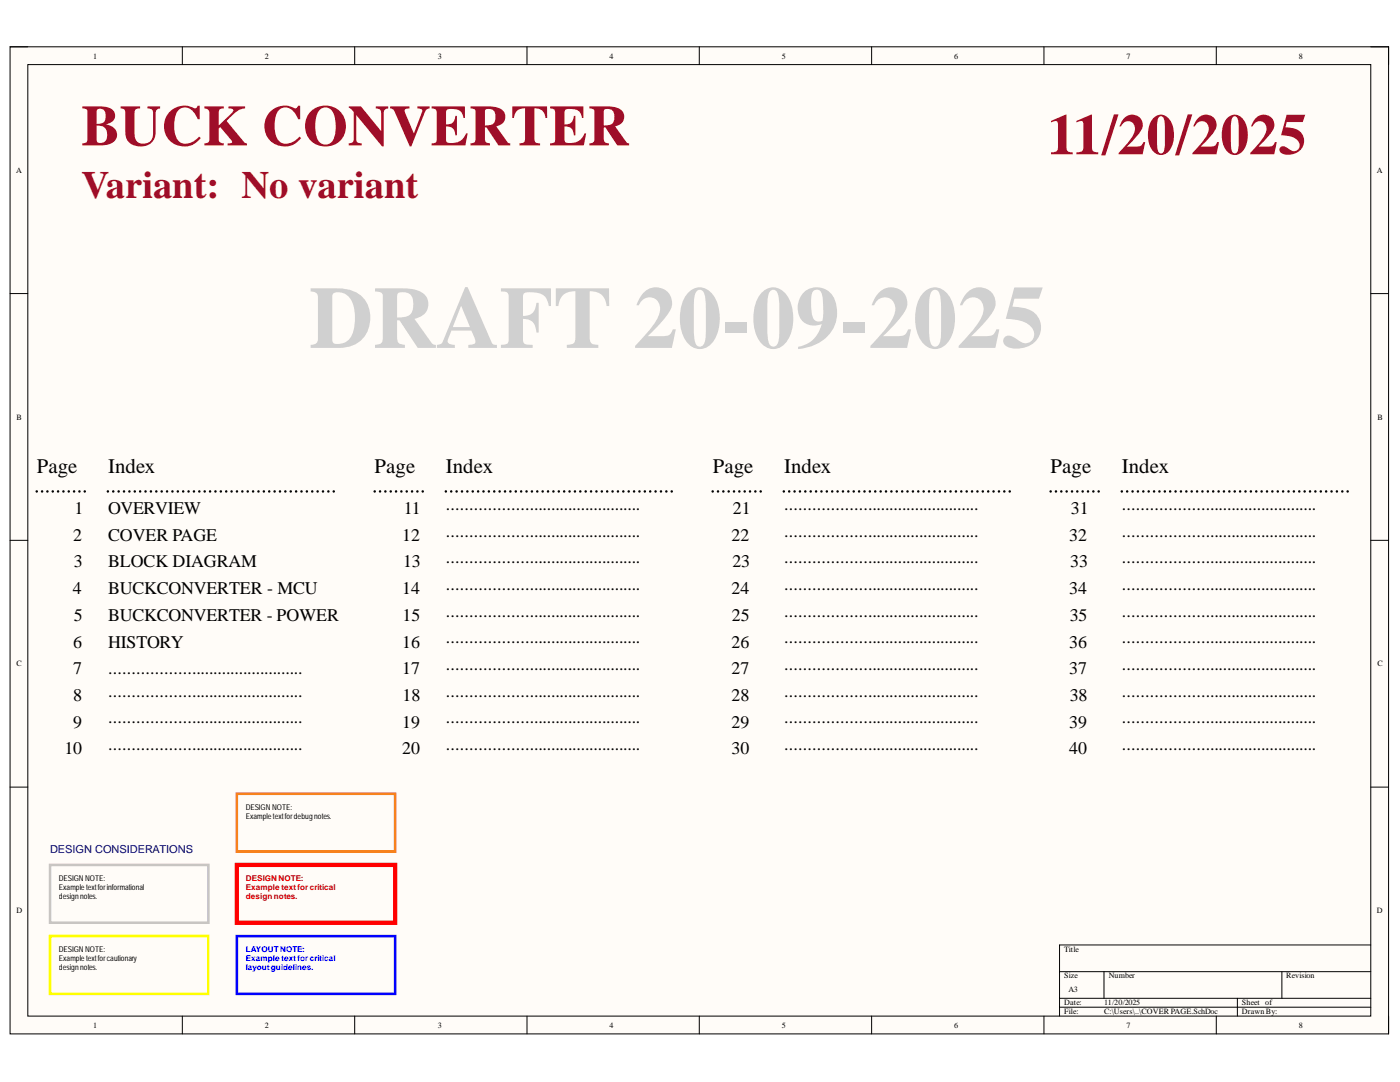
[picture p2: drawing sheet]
<svg xmlns="http://www.w3.org/2000/svg" width="279mm" height="216mm" viewBox="0 0 279 216" stroke-linecap="round" stroke-linejoin="round" font-family="sans-serif">
<defs><g id="words">
<text font-size="17.6" fill="#d0d0d0" x="61.7" y="69.4">DRAFT 20-09-2025</text>
<g font-size="11.5" fill="#9e0e29">
<text x="16.2" y="29">BUCK CONVERTER</text>
<text x="209" y="30.8">11/20/2025</text>
</g>
<text font-size="7.7" fill="#9e0e29" x="16.2" y="39.6">Variant: No variant</text>
<g font-size="4.1">
<text x="7.4" y="94.5">Page</text>
<text x="21.6" y="94.5">Index</text>
<text x="74.8" y="94.5">Page</text>
<text x="89" y="94.5">Index</text>
<text x="142.3" y="94.5">Page</text>
<text x="156.5" y="94.5">Index</text>
<text x="209.7" y="94.5">Page</text>
<text x="223.9" y="94.5">Index</text>
</g>
<g font-size="3.6">
<text x="89" y="101.7">............................................</text>
<text x="156.5" y="101.7">............................................</text>
<text x="223.9" y="101.7">............................................</text>
<text x="14.6" y="107.9">2</text>
<text x="14.9" y="102.6">1</text>
<text x="21.6" y="102.6">OVERVIEW</text>
<text x="21.6" y="107.9">COVER PAGE</text>
<text x="80.3" y="107.9">12</text>
<text x="80.6" y="102.6">11</text>
<text x="89" y="107.1">............................................</text>
<text x="146" y="107.9">22</text>
<text x="146.2" y="102.6">21</text>
<text x="156.5" y="107.1">............................................</text>
<text x="213.4" y="107.9">32</text>
<text x="213.7" y="102.6">31</text>
<text x="223.9" y="107.1">............................................</text>
<text x="14.7" y="113.2">3</text>
<text x="21.6" y="113.2">BLOCK DIAGRAM</text>
<text x="80.4" y="113.2">13</text>
<text x="89" y="112.4">............................................</text>
<text x="146.2" y="113.2">23</text>
<text x="156.5" y="112.4">............................................</text>
<text x="213.6" y="113.2">33</text>
<text x="223.9" y="112.4">............................................</text>
<text x="14.5" y="118.6">4</text>
<text x="21.6" y="118.6">BUCKCONVERTER - MCU</text>
<text x="80.3" y="118.6">14</text>
<text x="89" y="117.7">............................................</text>
<text x="146" y="118.6">24</text>
<text x="156.5" y="117.7">............................................</text>
<text x="213.4" y="118.6">34</text>
<text x="223.9" y="117.7">............................................</text>
<text x="14.7" y="123.9">5</text>
<text x="21.6" y="123.9">BUCKCONVERTER - POWER</text>
<text x="80.4" y="123.9">15</text>
<text x="89" y="123">............................................</text>
<text x="146.1" y="123.9">25</text>
<text x="156.5" y="123">............................................</text>
<text x="213.5" y="123.9">35</text>
<text x="223.9" y="123">............................................</text>
<text x="14.6" y="129.2">6</text>
<text x="21.6" y="129.2">HISTORY</text>
<text x="80.3" y="129.2">16</text>
<text x="89" y="128.4">............................................</text>
<text x="146" y="129.2">26</text>
<text x="156.5" y="128.4">............................................</text>
<text x="213.4" y="129.2">36</text>
<text x="223.9" y="128.4">............................................</text>
<text x="14.6" y="134.5">7</text>
<text x="21.6" y="134.5">............................................</text>
<text x="80.3" y="134.5">17</text>
<text x="89" y="133.7">............................................</text>
<text x="146" y="134.5">27</text>
<text x="156.5" y="133.7">............................................</text>
<text x="213.4" y="134.5">37</text>
<text x="223.9" y="133.7">............................................</text>
<text x="14.6" y="139.9">8</text>
<text x="21.6" y="139">............................................</text>
<text x="80.4" y="139.9">18</text>
<text x="89" y="139">............................................</text>
<text x="146" y="139.9">28</text>
<text x="156.5" y="139">............................................</text>
<text x="213.5" y="139.9">38</text>
<text x="223.9" y="139">............................................</text>
<text x="14.6" y="145.2">9</text>
<text x="21.6" y="144.3">............................................</text>
<text x="21.6" y="149.6">............................................</text>
<text x="80.3" y="145.2">19</text>
<text x="89" y="144.3">............................................</text>
<text x="89" y="149.6">............................................</text>
<text x="146" y="145.2">29</text>
<text x="156.5" y="144.3">............................................</text>
<text x="156.5" y="149.6">............................................</text>
<text x="213.4" y="145.2">39</text>
<text x="223.9" y="144.3">............................................</text>
<text x="223.9" y="149.6">............................................</text>
<text x="12.9" y="150.5">10</text>
<text x="80.3" y="150.5">20</text>
<text x="146" y="150.5">30</text>
<text x="213.4" y="150.5">40</text>
</g>
<text font-size="2.2" fill="#000080" x="10" y="170.3">DESIGN CONSIDERATIONS</text>
<g font-size="1.6">
<text x="18.6" y="11.7">1</text>
<text x="52.9" y="11.7">2</text>
<text x="87.4" y="11.7">3</text>
<text x="121.6" y="11.7">4</text>
<text x="156.1" y="11.7">5</text>
<text x="190.4" y="11.7">6</text>
<text x="224.8" y="11.7">7</text>
<text x="259.2" y="11.7">8</text>
<text x="3.2" y="34.5">A</text>
<text x="274.8" y="34.5">A</text>
<text x="3.3" y="83.7">B</text>
<text x="274.9" y="83.7">B</text>
<text x="3.3" y="132.9">C</text>
<text x="274.9" y="132.9">C</text>
<text x="49.1" y="161.6">DESIGN NOTE:</text>
<text x="49.1" y="163.4">Example textfordebug notes.</text>
<text x="11.8" y="175.8">DESIGN NOTE:</text>
<text x="11.8" y="177.6">Example textforinformational</text>
<text x="11.8" y="179.4">design notes.</text>
<text x="3.3" y="182.2">D</text>
<text x="274.8" y="182.2">D</text>
<text x="11.8" y="190">DESIGN NOTE:</text>
<text x="11.8" y="191.8">Example textforcautionary</text>
<text x="212.4" y="190">Title</text>
<text x="11.8" y="193.6">design notes.</text>
<text x="212.4" y="195.2">Size</text>
<text x="213.2" y="198">A3</text>
<text x="221.3" y="195.2">Number</text>
<text x="256.7" y="195.2">Revision</text>
<text x="212.4" y="200.6">Date:</text>
<text x="212.4" y="202.4">File:</text>
<text x="220.3" y="200.6">11/20/2025</text>
<text x="220.3" y="202.4">C:\Users\..\COVER PAGE.SchDoc</text>
<text x="247.8" y="200.6">Sheet of</text>
<text x="247.8" y="202.4">Drawn By:</text>
<text x="18.6" y="205.1">1</text>
<text x="52.9" y="205.1">2</text>
<text x="87.4" y="205.1">3</text>
<text x="121.6" y="205.1">4</text>
<text x="156.1" y="205.1">5</text>
<text x="190.4" y="205.1">6</text>
<text x="224.8" y="205.1">7</text>
<text x="259.2" y="205.1">8</text>
</g>
<g font-size="1.6" fill="#f00">
<text x="49.1" y="175.8">DESIGN NOTE:</text>
<text x="49.1" y="177.6">Example text for critical</text>
<text x="49.1" y="179.4">design notes.</text>
</g>
<g font-size="1.6" fill="#00f">
<text x="49.1" y="190">LAYOUT NOTE:</text>
<text x="49.1" y="191.8">Example text for critical</text>
<text x="49.1" y="193.6">layoutguidelines.</text>
</g>
</g></defs>
<path d="M2 9.3h275.1v197h-275.1z" fill-rule="evenodd" fill="#fffcf8"/>
<path d="M2 9.3h275.1v197h-275.1z" fill="none" stroke="#000" stroke-width=".2"/>
<path d="M5.6 12.9h268v189.9h-268z" fill-rule="evenodd" fill="#fffcf8"/>
<g fill="none" stroke="#000" stroke-width=".2">
<path d="M2 9.3h3.6M5.6 12.9h268v189.9h-268zM36.4 9.3v3.6M70.8 9.3v3.6M105.2 9.3v3.6M139.6 9.3v3.6M174 9.3v3.6M208.3 9.3v3.6M242.7 9.3v3.6M273.6 9.3h3.5v3.6M2 58.6h3.6M273.6 58.6h3.5"/>
<path d="M2 107.8h3.6M273.6 107.8h3.5M2 157.1h3.6M273.6 157.1h3.5M211.5 193.9h62.1M211.5 199.2h62.1M220.3 193.9v5.3M246.9 199.2v3.6M255.8 193.9v5.3M273.6 188.6h-62.1v14.2M36.4 202.8v3.5M70.8 202.8v3.5"/>
<path d="M105.2 202.8v3.5M139.6 202.8v3.5M174 202.8v3.5M208.3 202.8v3.5M211.5 201h62.1M242.7 202.8v3.5M277.1 202.8v3.5"/>
</g>
<g fill="none" stroke="#000" stroke-width=".51">
<path d="M7.3 98.1h.1M8.4 98.1h.1M9.5 98.1h.1M10.5 98.1h.1M11.6 98.1h.1M12.7 98.1h.1M13.7 98.1h.1M14.8 98.1h.1M15.8 98.1h.1M16.9 98.1h.1M21.5 98.1h.1M22.6 98.1h.1"/>
<path d="M23.7 98.1h.1M24.7 98.1h.1M25.8 98.1h.1M26.9 98.1h.1M28 98.1h.1M29 98.1h.1M30.1 98.1h.1M31.2 98.1h.1M32.3 98.1h.1M33.3 98.1h.1M34.4 98.1h.1M35.5 98.1h.1"/>
<path d="M36.6 98.1h.1M37.6 98.1h.1M38.7 98.1h.1M39.8 98.1h.1M40.8 98.1h.1M41.9 98.1h.1M43 98.1h.1M44.1 98.1h.1M45.1 98.1h.1M46.2 98.1h.1M47.3 98.1h.1M48.4 98.1h.1"/>
<path d="M49.4 98.1h.1M50.5 98.1h.1M51.6 98.1h.1M52.7 98.1h.1M53.7 98.1h.1M54.8 98.1h.1M55.9 98.1h.1M56.9 98.1h.1M58 98.1h.1M59.1 98.1h.1M60.2 98.1h.1M61.2 98.1h.1"/>
<path d="M62.3 98.1h.1M63.4 98.1h.1M64.5 98.1h.1M65.5 98.1h.1M66.6 98.1h.1M74.8 98.1h.1M75.8 98.1h.1M76.9 98.1h.1M78 98.1h.1M79 98.1h.1M80.1 98.1h.1M81.2 98.1h.1"/>
<path d="M82.2 98.1h.1M83.3 98.1h.1M84.4 98.1h.1M89 98.1h.1M90 98.1h.1M91.1 98.1h.1M92.2 98.1h.1M93.3 98.1h.1M94.3 98.1h.1M95.4 98.1h.1M96.5 98.1h.1M97.6 98.1h.1"/>
<path d="M98.6 98.1h.1M99.7 98.1h.1M100.8 98.1h.1M101.9 98.1h.1M102.9 98.1h.1M104 98.1h.1M105.1 98.1h.1M106.1 98.1h.1M107.2 98.1h.1M108.3 98.1h.1M109.4 98.1h.1M110.4 98.1h.1"/>
<path d="M111.5 98.1h.1M112.6 98.1h.1M113.7 98.1h.1M114.7 98.1h.1M115.8 98.1h.1M116.9 98.1h.1M118 98.1h.1M119 98.1h.1M120.1 98.1h.1M121.2 98.1h.1M122.2 98.1h.1M123.3 98.1h.1"/>
<path d="M124.4 98.1h.1M125.5 98.1h.1M126.5 98.1h.1M127.6 98.1h.1M128.7 98.1h.1M129.8 98.1h.1M130.8 98.1h.1M131.9 98.1h.1M133 98.1h.1M134.1 98.1h.1M142.2 98.1h.1M143.3 98.1h.1"/>
<path d="M144.4 98.1h.1M145.4 98.1h.1M146.5 98.1h.1M147.5 98.1h.1M148.6 98.1h.1M149.7 98.1h.1M150.7 98.1h.1M151.8 98.1h.1M156.4 98.1h.1M157.5 98.1h.1M158.6 98.1h.1M159.6 98.1h.1"/>
<path d="M160.7 98.1h.1M161.8 98.1h.1M162.9 98.1h.1M163.9 98.1h.1M165 98.1h.1M166.1 98.1h.1M167.2 98.1h.1M168.2 98.1h.1M169.3 98.1h.1M170.4 98.1h.1M171.4 98.1h.1M172.5 98.1h.1"/>
<path d="M173.6 98.1h.1M174.7 98.1h.1M175.7 98.1h.1M176.8 98.1h.1M177.9 98.1h.1M179 98.1h.1M180 98.1h.1M181.1 98.1h.1M182.2 98.1h.1M183.3 98.1h.1M184.3 98.1h.1M185.4 98.1h.1"/>
<path d="M186.5 98.1h.1M187.5 98.1h.1M188.6 98.1h.1M189.7 98.1h.1M190.8 98.1h.1M191.8 98.1h.1M192.9 98.1h.1M194 98.1h.1M195.1 98.1h.1M196.1 98.1h.1M197.2 98.1h.1M198.3 98.1h.1"/>
<path d="M199.4 98.1h.1M200.4 98.1h.1M201.5 98.1h.1M209.7 98.1h.1M210.7 98.1h.1M211.8 98.1h.1M212.9 98.1h.1M213.9 98.1h.1M215 98.1h.1M216.1 98.1h.1M217.1 98.1h.1M218.2 98.1h.1"/>
<path d="M219.3 98.1h.1M223.9 98.1h.1M224.9 98.1h.1M226 98.1h.1M227.1 98.1h.1M228.2 98.1h.1M229.2 98.1h.1M230.3 98.1h.1M231.4 98.1h.1M232.5 98.1h.1M233.5 98.1h.1M234.6 98.1h.1"/>
<path d="M235.7 98.1h.1M236.8 98.1h.1M237.8 98.1h.1M238.9 98.1h.1M240 98.1h.1M241 98.1h.1M242.1 98.1h.1M243.2 98.1h.1M244.3 98.1h.1M245.3 98.1h.1M246.4 98.1h.1M247.5 98.1h.1"/>
<path d="M248.6 98.1h.1M249.6 98.1h.1M250.7 98.1h.1M251.8 98.1h.1M252.9 98.1h.1M253.9 98.1h.1M255 98.1h.1M256.1 98.1h.1M257.1 98.1h.1M258.2 98.1h.1M259.3 98.1h.1M260.4 98.1h.1"/>
<path d="M261.4 98.1h.1M262.5 98.1h.1M263.6 98.1h.1M264.7 98.1h.1M265.7 98.1h.1M266.8 98.1h.1M267.9 98.1h.1M268.9 98.1h.1"/>
</g>
<path d="M10 172.6h31.6v11.5h-31.6z" fill="none" stroke="#c6c3c6" stroke-width=".51"/>
<path d="M10 186.8h31.6v11.5h-31.6z" fill="none" stroke="#ff0" stroke-width=".51"/>
<path d="M47.3 172.6h31.6v11.5h-31.6z" fill="none" stroke="#f00" stroke-width=".85"/>
<path d="M47.3 186.8h31.6v11.5h-31.6z" fill="none" stroke="#00f" stroke-width=".51"/>
<path d="M47.3 158.4h31.6v11.5h-31.6z" fill="none" stroke="#fd8300" stroke-width=".51"/>
<use href="#words"/>
</svg>
